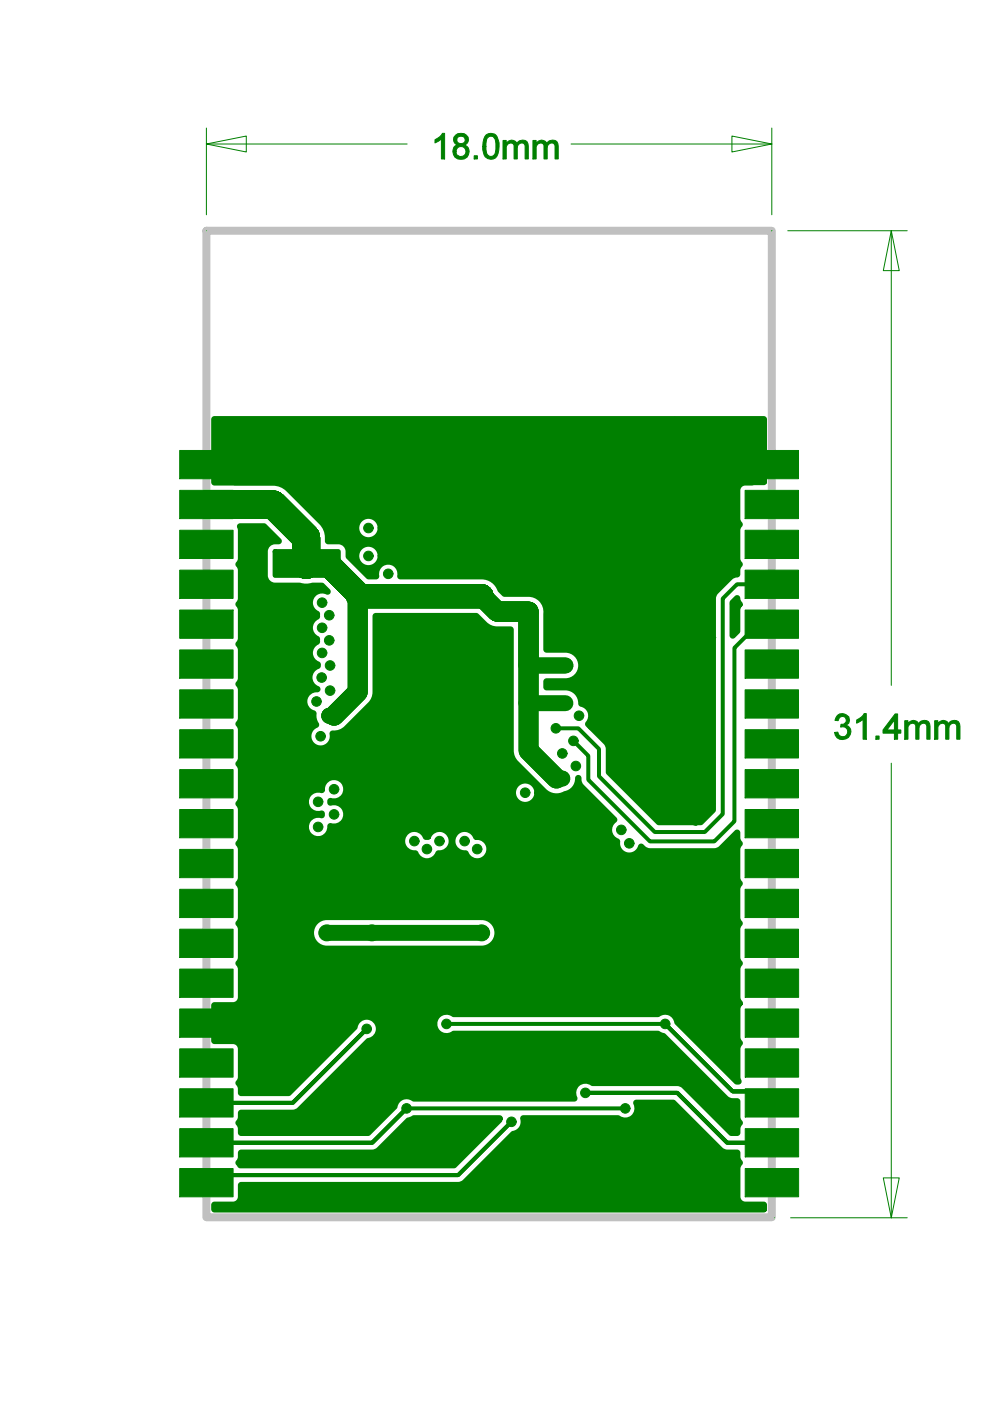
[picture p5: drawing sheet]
<svg xmlns="http://www.w3.org/2000/svg" width="210mm" height="297mm" viewBox="0 0 210 297" stroke-linecap="round" stroke-linejoin="round" font-family="sans-serif">
<defs><g id="words">
<g font-size="11.3" fill="#008000">
<text x="47.8" y="101.5" transform="rotate(-90 47.8 101.5)">J1x1</text>
<text x="47.8" y="126.9" transform="rotate(-90 47.8 126.9)">J8x1</text>
<text x="167.7" y="126.9" transform="rotate(-90 167.7 126.9)">J7x1</text>
<text x="167.7" y="186.1" transform="rotate(-90 167.7 186.1)">J30x1</text>
<text x="47.8" y="211.5" transform="rotate(-90 47.8 211.5)">J35x1</text>
<text x="47.8" y="219.9" transform="rotate(-90 47.8 219.9)">J5x1</text>
<text x="47.8" y="236.8" transform="rotate(-90 47.8 236.8)">J10x1</text>
<text x="47.8" y="253.7" transform="rotate(-90 47.8 253.7)">J16x1</text>
</g>
</g></defs>
<path d="M43.8 48.9h119.8v209.2h-119.8z" fill="none" stroke="#c0c0c0" stroke-width="1.7"/>
<path d="M45.3 88.7v13.8l12.6 .1 1.7 .3 1.4 1 7 7a5.3 5.3 0 0 1 1.4 4l2.3 .1a1.95 1.95 0 0 1 2 1.9l.1 1.2 4.2 4.2h1.9a2.45 2.45 0 0 1 2.4-3 2.45 2.45 0 0 1 2.4 3l17.4 .1a4.1 4.1 0 0 1 3.8 2.8l1.1 .9h5.1a3.6 3.6 0 0 1 3.5 4l.1 7.8 4.2 .1a3.1 3.1 0 0 1 3.1 3.1 3.1 3.1 0 0 1-3.1 3.1h-4l-.3 .3v1.2l.3 .3h4a3.2 3.2 0 0 1 3.2 3.3 2.5 2.5 0 0 1 1.4 4.2l3.8 4 .4 .6 .2 .7v5.1l10.6 10.6h9.2l2.7-2.8v-45.2l.5-.9 3-3 .7-.4 .9-.3v-.1a2.05 2.05 0 0 1 .6-2.1l-.6-1.3v-6l.2-.5 .4-.7-.4-.7-.2-.5v-6a1.44 1.44 0 0 1 1.5-1.5l3.9-.1 .3-.2v-13.3l-.3-.3zM75.7 112a2.4 2.4 0 0 1 4.8 0 2.4 2.4 0 0 1-4.8 0zM75.7 117.9a2.4 2.4 0 0 1 4.8 0 2.4 2.4 0 0 1-4.8 0zM156.1 126.7l-1 1.1v6.9l.3 .3 1.1-1.1v-4.6l.2-.5 .4-.7-.4-.7-.2-.7zM50.7 111.5l.2 .9v6l-.2 .6-.4 .6 .4 .7 .2 .6v6l-.2 .5-.4 .7 .4 .7 .2 .5v6l-.2 .6-.4 .7 .4 .6 .2 .6v6l-.2 .6-.4 .6 .4 .7 .2 .6v6l-.2 .5-.4 .7 .4 .6 .2 .6v6l-.2 .6-.4 .6 .4 .7 .2 .6v6l-.2 .5-.4 .7 .4 .7 .2 .5v6l-.2 .6-.4 .7 .4 .6 .2 .6v6l-.2 .6-.4 .6 .4 .7 .2 .5v6l-.2 .6-.4 .7 .4 .6 .2 .6v6l-.2 .6-.4 .6 .4 .7 .2 .6-.1 6.4a1.44 1.44 0 0 1-1.4 1l-4.1 .1-.1 7.7 .3 .2 4.4 .1a1.44 1.44 0 0 1 1 1.4v6l-.2 .5-.4 .7 .3 .4a2.95 2.95 0 0 1 .3 1.9l10.4 .1 14.1-14.1a2.39 2.39 0 0 1 2.5-2.1 2.39 2.39 0 0 1 2.2 2.3 2.39 2.39 0 0 1-2.1 2.5l-14.9 14.8-1 .3h-11l-.2 .2a2.05 2.05 0 0 1-.6 2.1l.3 .5a2.95 2.95 0 0 1 .3 1.9h27.1l5.8-5.7a2.43 2.43 0 0 1 4-1.6h34l.2-.2a2.42 2.42 0 0 1 .6-3 2.42 2.42 0 0 1 3.1-.1h17.9l.7 .2 .6 .4 10 10h1.4l.3-.2v-1.2l.5-.9-.5-1-.1-3.8-1.5-.1-1-.5-13.2-13.2-1.2-.5h-43.4a2.4 2.4 0 0 1-3.3-.3 2.4 2.4 0 0 1 0-3.2 2.4 2.4 0 0 1 3.3-.3h43.4a2.43 2.43 0 0 1 3.8 1.7l12.6 12.6h.6l.2-.1-.2-1v-6l.1-.6 .4-.7-.4-.6-.1-.6v-6l.1-.5 .4-.7-.4-.7-.1-.5v-6l.1-.6 .4-.7-.4-.6-.2-.6v-6l.2-.6 .4-.6-.4-.7-.2-.6v-6l.2-.5 .4-.7-.4-.6-.2-.6v-6l.2-.6 .4-.6-.3-.5a2.55 2.55 0 0 1-.3-1.9l-.1-.2-.3 .1-3.3 3.3-1 .5-14 .1-.7-.2-1-.8h-.3a2.42 2.42 0 0 1-2.9 1.8 2.42 2.42 0 0 1-1.9-2.8 2.51 2.51 0 0 1-1.6-2.1 2.51 2.51 0 0 1 1.1-2.4l-7.1-7.2-.4-.6-.2-1.2-.2-.1-.3 .3a3.2 3.2 0 0 1-2.6 3.2 3.6 3.6 0 0 1-4.2-.6l-5.9-5.9-.6-.8-.4-.8-.1-1v-25.6l-.2-.3h-2.9l-1.4-.2-.8-.5-2.1-2.1h-21.6l-.1 16.3-.3 1.4-.7 1.1-5.4 5.4-.9 .5-1.7 .2-.1 .2a2.41 2.41 0 0 1-1.7 2.9 2.41 2.41 0 0 1-3-1.7 2.41 2.41 0 0 1 1.7-3 4.5 4.5 0 0 1-.6-2.6 2.44 2.44 0 0 1-1.9-2.7 2.44 2.44 0 0 1 2.6-2.1l.1-.3a2.45 2.45 0 0 1-1.7-2.4 2.45 2.45 0 0 1 1.8-2.3v-.5a2.45 2.45 0 0 1-1.7-2.3 2.45 2.45 0 0 1 1.5-2.3v-.7l-.1-.2a2.41 2.41 0 0 1-1.4-2.3 2.41 2.41 0 0 1 1.5-2.2v-.6l-.1-.3a2.4 2.4 0 0 1-1.1-3.2 2.4 2.4 0 0 1 3.3-1l.2-.3-.1-.2-1.3-1.2h-2a4.6 4.6 0 0 1-2.8 0l-5.7-.1a1.95 1.95 0 0 1-1.4-1.9v-5.6a2.31 2.31 0 0 1 2.8-1.5l.1-.4-3.2-3.1h-5.2zM65.9 168.2a2.88 2.88 0 0 1 2.5-.5 2.48 2.48 0 0 1 1.2-2.4 2.48 2.48 0 0 1 2.7 .2 2.39 2.39 0 0 1 .6 3 2.39 2.39 0 0 1-2.9 1.1 .45 .45 0 0 0-.2 .4 .45 .45 0 0 0 .3 .4 2.38 2.38 0 0 1 3.1 2.3 2.38 2.38 0 0 1-3.2 2.2l-.1 .1a2.48 2.48 0 0 1-1.3 2.4 2.48 2.48 0 0 1-2.7-.2 2.39 2.39 0 0 1-.5-3.1 2.39 2.39 0 0 1 2.9-1 .45 .45 0 0 0 .2-.5 .45 .45 0 0 0-.4-.3 2.37 2.37 0 0 1-2.7-1.1 2.37 2.37 0 0 1 .5-3zM86.2 176.6a2.43 2.43 0 0 1 4 1h.7a2.4 2.4 0 0 1 2.8-1.6 2.4 2.4 0 0 1 1.8 2.8 2.4 2.4 0 0 1-2.7 1.9 2.45 2.45 0 0 1-2.3 1.7 2.45 2.45 0 0 1-2.3-1.7 2.41 2.41 0 0 1-2.5-1.3 2.41 2.41 0 0 1 .5-2.8zM96.9 176.6a2.43 2.43 0 0 1 3.9 1 2.4 2.4 0 0 1 2.7 2 2.4 2.4 0 0 1-1.8 2.7 2.4 2.4 0 0 1-2.8-1.6 2.41 2.41 0 0 1-2.5-1.3 2.41 2.41 0 0 1 .5-2.8zM67.3 195.3l1.3-.6h.7h32.8a3.1 3.1 0 0 1 3.2 3.1 3.1 3.1 0 0 1-3.2 3.1h-32.8a3.1 3.1 0 0 1-3-2.1 3.1 3.1 0 0 1 1-3.5zM109 168.1a2.37 2.37 0 0 1 4.7 0 2.37 2.37 0 0 1-4.7 0zM50.9 244.2v.2a2.05 2.05 0 0 1-.6 2v.2l.7 .7h45.3l9.7-9.7a.48 .48 0 0 0-.1-.7h-18.2l-1.3 .5-6.2 6.2-.9 .5zM45.3 255.3l-.1 1.1 .3 .3h116.4l.3-.3v-1l-.3-.2h-3.9a1.44 1.44 0 0 1-1.4-1.5v-5.9l.1-.6 .4-.7-.3-.4a2.95 2.95 0 0 1-.3-1.9l-2.7-.1-.6-.3-10.4-10.2h-7.9l-.2 .1a2.69 2.69 0 0 1-1 3.4 2.56 2.56 0 0 1-2.7-.2l-20.2 .1a2.59 2.59 0 0 1-2.1 3.3l-10.2 10.2-1 .5h-46.4l-.2 .3v2.4a1.44 1.44 0 0 1-1.5 1.5z" fill="#008000" stroke="#008000" stroke-width=".85"/>
<g fill="none" stroke="#008000" stroke-width=".21">
<path d="M43.8 30.5l8.4-1.7v3.4zM43.8 27.2v18.3M43.8 30.5h42.5M121.1 30.5h42.5M155.2 28.8l8.4 1.7-8.4 1.7zM163.6 27.2v18.3M43.8 48.9h.1M163.6 48.9h.1M167 48.9h25.4M189 48.9l1.7 8.5h-3.4zM189 48.9v96.4M52.3 97h.1"/>
<path d="M52.3 95h.1M52.7 99.5h.1M53.2 91.4h.1M53.3 96h.1M54.2 92.4h.1M54.2 90.4h.1M55.2 91.4h.1M56.2 95.7h.1M57.2 96.7h.1M57.2 94.7h.1M58.2 95.7h.1M59.6 91.6h.1"/>
<path d="M60.4 95.7h.1M60.6 92.6h.1M60.6 90.6h.1M61.4 96.7h.1M61.4 94.7h.1M61.6 91.6h.1M62.4 95.7h.1M64.5 95.5h.1M65.1 91.5h.1M65.5 96.5h.1M65.5 94.5h.1M66.2 92.6h.1"/>
<path d="M66.2 90.5h.1M66.5 95.5h.1M67.2 91.5h.1M68.7 95.6h.1M69.7 96.6h.1M69.7 94.6h.1M70.5 91.7h.1M70.8 95.6h.1M71.5 92.8h.1M71.5 90.7h.1M72.5 91.7h.1M72.7 95.7h.1"/>
<path d="M73.7 96.7h.1M73.7 94.7h.1M74.8 95.7h.1M75 91.7h.1M76.1 92.8h.1M76.1 90.7h.1M76.7 99.4h.1M77.1 95.4h.1M77.1 91.7h.1M77.7 98.4h.1M78.1 96.4h.1M78.1 94.3h.1"/>
<path d="M78.7 99.4h.1M79.1 95.4h.1M80.1 99.2h.1M80.5 91.7h.1M81.1 98.2h.1M81.5 92.7h.1M81.5 90.7h.1M82 95.5h.1M82.1 99.2h.1M82.6 91.7h.1M83 96.6h.1M83 94.5h.1"/>
<path d="M84 95.5h.1M85 99.2h.1M86 98.2h.1M86.2 91.5h.1M87.1 95.7h.1M87.1 99.2h.1M87.2 92.5h.1M87.2 90.5h.1M88.1 96.7h.1M88.1 94.6h.1M88.2 91.5h.1M89.1 95.7h.1"/>
<path d="M91.2 91.9h.1M91.6 99.4h.1M92.3 92.9h.1M92.3 90.9h.1M92.6 98.4h.1M92.9 95.6h.1M93.3 91.9h.1M93.6 99.4h.1M93.9 96.6h.1M93.9 94.6h.1M94.6 99.7h.1M94.9 95.6h.1"/>
<path d="M95.7 98.7h.1M96.6 91.4h.1M96.7 99.7h.1M97.1 95.3h.1M97.6 92.4h.1M97.6 90.4h.1M98.1 96.3h.1M98.1 94.3h.1M98.6 91.4h.1M99.2 95.3h.1M99.2 98.7h.1M100.2 99.7h.1"/>
<path d="M100.2 97.7h.1M101.3 98.7h.1M102 91.4h.1M102.9 95.3h.1M103 92.4h.1M103 90.4h.1M103.9 96.4h.1M103.9 94.3h.1M104 91.4h.1M104.9 95.3h.1M107.4 91.2h.1M108.4 95.2h.1"/>
<path d="M108.4 92.2h.1M108.4 90.2h.1M109.4 96.2h.1M109.4 94.2h.1M109.4 91.2h.1M110.4 95.2h.1M111.6 91.2h.1M112.6 92.2h.1M112.6 90.2h.1M112.9 94.9h.1M113.6 91.2h.1M113.9 95.9h.1"/>
<path d="M113.9 93.9h.1M114.9 94.9h.1M115.4 91.3h.1M116.4 92.3h.1M116.4 90.3h.1M117.5 91.3h.1M117.6 95.1h.1M118.6 96.1h.1M118.6 94.1h.1M119.7 95.1h.1M120.7 91.6h.1M121.7 92.6h.1"/>
<path d="M121.7 90.6h.1M122 95.1h.1M122.7 91.6h.1M123 96.2h.1M123 94.1h.1M124 95.1h.1M126.1 92.4h.1M127.1 93.4h.1M127.1 91.4h.1M128.1 92.4h.1M132.8 99.4h.1M133.8 98.4h.1"/>
<path d="M134.8 99.4h.1M136 91.3h.1M136.6 95.9h.1M137 92.3h.1M137 90.3h.1M137.6 96.9h.1M137.6 94.9h.1M137.8 99h.1M138 91.3h.1M138.6 95.9h.1M138.8 93.6h.1M138.9 98h.1"/>
<path d="M139.8 94.6h.1M139.8 92.6h.1M139.9 99h.1M140.8 93.6h.1M141.7 89.8h.1M143 91.2h.1M143 88.5h.1M144.3 89.8h.1M145.3 90.2h.1M146.6 91.5h.1M146.6 88.9h.1M147.9 90.2h.1"/>
<path d="M149.1 90.1h.1M150.5 91.4h.1M150.5 88.7h.1M151.8 90.1h.1M154.9 90.5h.1M156 91.5h.1M156 89.5h.1M157 90.5h.1M52.7 101.6h.1M53.8 100.6h.1M77.7 100.4h.1M78.6 103.2h.1"/>
<path d="M79.7 104.2h.1M79.7 102.2h.1M80.7 103.2h.1M81.1 100.3h.1M82.3 105.7h.1M82.5 102h.1M83.3 106.8h.1M83.3 104.7h.1M83.6 103.1h.1M83.6 101h.1M84.3 105.7h.1M84.6 102h.1"/>
<path d="M86 104.5h.1M86 100.2h.1M87 105.5h.1M87 103.5h.1M88 104.5h.1M88.5 101.6h.1M89.5 102.6h.1M89.5 100.6h.1M90.1 104.7h.1M90.5 101.6h.1M91.1 105.7h.1M91.1 103.6h.1"/>
<path d="M92.2 104.7h.1M92.6 100.4h.1M93.9 103.7h.1M94.6 107.7h.1M95 104.7h.1M95 102.7h.1M95.6 108.7h.1M95.6 106.6h.1M95.7 100.7h.1M96 103.7h.1M96.6 107.7h.1M97.6 110h.1"/>
<path d="M98.6 111h.1M98.6 109h.1M98.7 106.4h.1M99.6 110h.1M99.7 107.4h.1M99.7 105.4h.1M100.7 116.2h.1M100.7 119.9h.1M100.7 106.4h.1M100.8 112.1h.1M100.8 108.8h.1M101.7 117.2h.1"/>
<path d="M101.7 115.1h.1M101.7 118.8h.1M101.8 113.1h.1M101.8 111h.1M101.9 109.9h.1M101.9 107.8h.1M102.7 116.2h.1M102.7 119.9h.1M102.8 112.1h.1M102.9 108.8h.1M109.9 111.4h.1M110.1 104.8h.1"/>
<path d="M110.1 108.2h.1M110.2 114.8h.1M110.4 117.9h.1M111 112.4h.1M111 110.4h.1M111.1 105.9h.1M111.1 103.8h.1M111.2 109.2h.1M111.2 107.2h.1M111.2 115.8h.1M111.2 113.8h.1M111.4 118.9h.1"/>
<path d="M111.4 116.9h.1M112 111.4h.1M112 102.5h.1M112.1 104.8h.1M112.2 108.2h.1M112.2 114.8h.1M112.5 117.9h.1M113.1 103.5h.1M113.1 101.5h.1M113.8 110.4h.1M113.8 106.3h.1M114.1 102.5h.1"/>
<path d="M114.3 115.1h.1M114.8 111.4h.1M114.8 109.4h.1M114.8 107.4h.1M114.8 105.3h.1M115.4 116.1h.1M115.4 114.1h.1M115.5 119.6h.1M115.8 102.4h.1M115.8 110.4h.1M115.8 106.3h.1M116.4 115.1h.1"/>
<path d="M116.5 118.6h.1M116.8 103.4h.1M116.8 101.4h.1M117.5 119.6h.1M117.8 102.4h.1M118.7 106.5h.1M119.2 111.3h.1M119.4 115.8h.1M119.5 102.3h.1M119.8 107.5h.1M119.8 105.5h.1M120.2 112.3h.1"/>
<path d="M120.2 110.3h.1M120.5 116.8h.1M120.5 114.8h.1M120.5 103.3h.1M120.5 101.3h.1M120.8 106.5h.1M121.2 111.3h.1M121.5 115.8h.1M121.5 102.3h.1M121.9 119.4h.1M123.2 109.1h.1M123.6 103.3h.1"/>
<path d="M124.2 110.1h.1M124.2 108.1h.1M124.2 115.3h.1M124.6 104.3h.1M124.6 102.3h.1M125.2 109.1h.1M125.2 116.3h.1M125.2 114.2h.1M125.6 103.3h.1M126.1 119.8h.1M126.2 115.3h.1M126.4 106.1h.1"/>
<path d="M126.5 111.9h.1M127.1 118.8h.1M127.4 107.1h.1M127.4 105.1h.1M127.5 113h.1M127.5 110.9h.1M128.1 119.8h.1M128.4 106.1h.1M128.5 111.9h.1M128.6 115.9h.1M129.5 108.7h.1M129.6 116.9h.1"/>
<path d="M129.6 114.9h.1M130.1 112.6h.1M130.5 109.7h.1M130.5 107.6h.1M130.6 115.9h.1M131.2 113.6h.1M131.2 111.6h.1M131.5 108.7h.1M132.2 112.6h.1M132.8 119.2h.1M132.9 116.1h.1M133.8 100.4h.1"/>
<path d="M133.9 117.1h.1M133.9 115.1h.1M134 109.4h.1M134.3 112.8h.1M134.9 116.1h.1M135 110.4h.1M135 108.4h.1M135.3 113.8h.1M135.3 111.8h.1M136 109.4h.1M136.3 112.8h.1M136.8 119.6h.1"/>
<path d="M137.8 118.6h.1M138.5 114.7h.1M138.6 109.5h.1M138.8 119.6h.1M138.9 100.1h.1M139.5 115.7h.1M139.5 113.7h.1M139.6 110.5h.1M139.6 108.5h.1M140.5 114.7h.1M140.6 109.5h.1M141.9 119h.1"/>
<path d="M145.1 119.7h.1M146.1 118.7h.1M147.1 119.7h.1M154.9 119.1h.1M53 128.7h.1M53.9 125.2h.1M54.3 121.3h.1M54.9 126.3h.1M54.9 124.2h.1M55.3 122.3h.1M55.3 120.3h.1M55.9 125.2h.1"/>
<path d="M56.3 121.3h.1M56.8 138.7h.1M57.8 139.7h.1M57.8 137.7h.1M58.9 138.7h.1M84.4 139.3h.1M89.5 139.3h.1M94.5 137.1h.1M94.6 139.3h.1M99.6 139.3h.1M101.7 120.9h.1M104.7 139.3h.1"/>
<path d="M109.4 124.5h.1M110.4 125.6h.1M110.4 123.5h.1M111.4 124.5h.1M115.7 124.6h.1M116.5 120.6h.1M116.8 125.6h.1M116.8 123.6h.1M117.8 124.6h.1M119.6 124.7h.1M120.6 125.7h.1M120.6 123.7h.1"/>
<path d="M120.9 120.4h.1M121.6 124.7h.1M121.9 121.4h.1M122.9 120.4h.1M124.6 124.6h.1M125.7 125.6h.1M125.7 123.6h.1M126.7 124.6h.1M127.1 120.8h.1M128.4 123.7h.1M129.4 124.7h.1M129.4 122.7h.1"/>
<path d="M129.9 134.6h.1M130.4 123.7h.1M130.9 135.6h.1M130.9 133.5h.1M131.7 120.2h.1M131.9 134.6h.1M132.8 121.2h.1M133.8 120.2h.1M134.7 139.9h.1M135 135.7h.1M135.7 138.9h.1M136 136.8h.1"/>
<path d="M136 134.7h.1M136.7 139.9h.1M137 135.7h.1M137.5 138.4h.1M137.8 120.6h.1M138.5 139.4h.1M138.5 137.4h.1M139.5 138.4h.1M140.9 120h.1M141.9 121.1h.1M143 120h.1M146.1 120.7h.1"/>
<path d="M149.5 135.2h.1M150.4 123.4h.1M150.6 136.2h.1M150.6 134.2h.1M151.4 124.4h.1M151.4 122.4h.1M151.6 135.2h.1M152.4 123.4h.1M153.9 120.1h.1M154.9 128.1h.1M154.9 121.2h.1M54.5 141.9h.1"/>
<path d="M55.5 142.9h.1M55.5 140.9h.1M56.5 141.9h.1M81.2 150.4h.1M83.4 150.5h.1M83.4 155.6h.1M83.4 140.3h.1M83.4 145.4h.1M84.4 151.5h.1M84.4 149.5h.1M84.4 156.6h.1M84.4 154.6h.1"/>
<path d="M84.4 141.4h.1M84.4 146.4h.1M84.4 144.4h.1M84.4 159.6h.1M85.4 150.5h.1M85.4 155.6h.1M85.4 140.3h.1M85.4 145.4h.1M88.5 155.6h.1M88.5 140.3h.1M88.5 145.4h.1M88.5 150.5h.1"/>
<path d="M89.5 156.6h.1M89.5 154.6h.1M89.5 141.4h.1M89.5 146.4h.1M89.5 144.4h.1M89.5 151.5h.1M89.5 149.5h.1M89.5 159.6h.1M90.5 155.6h.1M90.5 140.3h.1M90.5 145.4h.1M90.5 150.5h.1"/>
<path d="M93.6 150.5h.1M93.6 145.4h.1M93.6 155.6h.1M93.6 140.3h.1M94.6 151.5h.1M94.6 149.5h.1M94.6 146.4h.1M94.6 144.4h.1M94.6 156.6h.1M94.6 154.6h.1M94.6 159.6h.1M94.6 141.4h.1"/>
<path d="M95.6 150.5h.1M95.6 145.4h.1M95.6 155.6h.1M95.6 140.3h.1M98.6 145.4h.1M98.6 150.5h.1M98.6 155.6h.1M98.6 140.3h.1M99.6 146.4h.1M99.6 144.4h.1M99.6 159.6h.1M99.6 151.5h.1"/>
<path d="M99.6 149.5h.1M99.6 156.6h.1M99.6 154.6h.1M99.6 141.4h.1M100.7 145.4h.1M100.7 150.5h.1M100.7 155.6h.1M100.7 140.3h.1M103.7 145.4h.1M103.7 150.5h.1M103.7 140.3h.1M103.7 155.6h.1"/>
<path d="M104.7 146.4h.1M104.7 144.4h.1M104.7 151.5h.1M104.7 149.5h.1M104.7 159.6h.1M104.7 141.4h.1M104.7 156.6h.1M104.7 154.6h.1M105.7 145.4h.1M105.7 150.5h.1M105.7 140.3h.1M105.7 155.6h.1"/>
<path d="M107.8 150.4h.1M124.6 153.7h.1M125.6 154.8h.1M125.6 152.7h.1M126.6 153.7h.1M127.6 141.9h.1M127.7 145h.1M128.6 142.9h.1M128.6 140.9h.1M128.8 146h.1M128.8 144h.1M128.9 158.5h.1"/>
<path d="M129.6 141.9h.1M129.8 145h.1M129.9 159.5h.1M129.9 157.5h.1M130.6 142.8h.1M130.9 158.5h.1M131.6 143.9h.1M131.6 141.8h.1M132.6 142.8h.1M134.1 143.1h.1M135.1 144.1h.1M135.1 142h.1"/>
<path d="M135.7 140.9h.1M136.1 143.1h.1M142.2 143.4h.1M143.2 144.4h.1M143.2 142.3h.1M143.8 154.8h.1M144.2 143.4h.1M144.8 155.8h.1M144.8 153.7h.1M145.8 154.8h.1M145.9 142.8h.1M146.9 143.8h.1"/>
<path d="M146.9 141.8h.1M148 142.8h.1M149.1 151.2h.1M149.1 147.8h.1M149.1 157.5h.1M149.1 154.6h.1M149.2 144.7h.1M150.1 152.3h.1M150.1 150.2h.1M150.1 148.8h.1M150.1 146.8h.1M150.2 158.5h.1"/>
<path d="M150.2 156.5h.1M150.2 155.6h.1M150.2 153.6h.1M150.2 145.7h.1M150.2 143.7h.1M150.4 159.6h.1M151.1 151.2h.1M151.1 147.8h.1M151.2 157.5h.1M151.2 154.6h.1M151.2 144.7h.1M60.2 161.8h.1"/>
<path d="M61.3 162.8h.1M61.3 160.8h.1M62.3 161.8h.1M63.1 178.3h.1M64.1 179.3h.1M64.1 177.3h.1M65.1 178.3h.1M68.9 178.9h.1M69.9 179.9h.1M69.9 177.8h.1M70.9 178.9h.1M83.4 160.6h.1"/>
<path d="M84.4 161.7h.1M85.4 160.6h.1M88.5 160.6h.1M89.5 161.7h.1M90.5 160.6h.1M93.6 160.6h.1M94.5 163.7h.1M94.6 161.7h.1M95.6 160.6h.1M98.6 160.6h.1M99.6 161.7h.1M100.7 160.6h.1"/>
<path d="M103.7 160.6h.1M104.7 161.7h.1M105.7 160.6h.1M113.3 170.5h.1M114.3 171.5h.1M114.3 169.5h.1M115.3 170.5h.1M122.3 168h.1M123.3 169h.1M123.3 167h.1M124.3 168h.1M128.9 161.6h.1"/>
<path d="M129.9 162.6h.1M129.9 160.6h.1M130.9 161.6h.1M131.2 165.9h.1M132.2 166.9h.1M132.2 164.9h.1M133.2 165.9h.1M133.5 168.3h.1M134.5 169.3h.1M134.5 167.3h.1M135.4 166.4h.1M135.5 168.3h.1"/>
<path d="M135.9 170.3h.1M136.4 167.4h.1M136.4 165.4h.1M136.9 171.3h.1M136.9 169.3h.1M137.5 166.4h.1M137.9 170.3h.1M139.5 173.8h.1M140.5 174.8h.1M140.5 172.8h.1M141.5 173.8h.1M142.9 173.7h.1"/>
<path d="M143.9 174.7h.1M143.9 172.7h.1M144.9 173.7h.1M146.4 173.9h.1M147.5 175h.1M147.5 172.9h.1M148.5 173.9h.1M148.6 166.7h.1M149.3 163.6h.1M149.4 160.7h.1M149.4 170.4h.1M149.6 167.7h.1"/>
<path d="M149.6 165.6h.1M150.4 164.6h.1M150.4 162.6h.1M150.4 161.7h.1M150.4 171.4h.1M150.4 169.4h.1M150.6 166.7h.1M151.4 163.6h.1M151.4 160.7h.1M151.5 170.4h.1M189 161.8v96.4M51.2 187.5h.1"/>
<path d="M51.2 196h.1M52.2 188.5h.1M52.2 186.5h.1M52.2 197h.1M52.2 195h.1M53.2 187.5h.1M53.2 196h.1M57.2 199.7h.1M62.9 196.9h.1M62.9 191.8h.1M63.9 197.9h.1M63.9 195.9h.1"/>
<path d="M64 192.8h.1M64 190.8h.1M64.9 196.9h.1M65 191.8h.1M65.5 194.5h.1M65.7 181.3h.1M66.5 195.5h.1M66.5 193.5h.1M66.7 182.3h.1M66.7 180.3h.1M67.5 194.5h.1M67.7 181.3h.1"/>
<path d="M69.1 192h.1M70.1 193h.1M70.1 191h.1M71.1 192h.1M96.6 188.6h.1M96.9 193.3h.1M97.6 189.7h.1M97.6 187.6h.1M97.9 194.3h.1M97.9 192.3h.1M98.6 188.6h.1M98.9 193.3h.1"/>
<path d="M100.7 192.2h.1M101.7 193.2h.1M101.7 191.2h.1M102.7 192.2h.1M135.8 183.3h.1M136.8 184.3h.1M136.8 182.2h.1M137.9 183.3h.1M144.5 183.3h.1M145.5 184.3h.1M145.5 182.3h.1M145.8 196.2h.1"/>
<path d="M146.2 192h.1M146.5 183.3h.1M146.7 187.3h.1M146.8 197.3h.1M146.8 195.2h.1M147.2 193h.1M147.2 191h.1M147.8 188.3h.1M147.8 186.3h.1M147.8 196.2h.1M148.3 192h.1M148.8 187.3h.1"/>
<path d="M150.1 194.6h.1M150.4 183.9h.1M150.4 189.9h.1M151.1 195.6h.1M151.1 193.6h.1M151.4 184.9h.1M151.4 182.9h.1M151.4 190.9h.1M151.4 188.9h.1M152.2 194.6h.1M152.4 183.9h.1M152.4 189.9h.1"/>
<path d="M153.6 196.2h.1M153.6 191.7h.1M153.8 187.8h.1M154.1 183.6h.1M154.6 197.2h.1M154.6 195.2h.1M154.7 192.7h.1M154.7 190.7h.1M154.8 188.9h.1M154.8 186.8h.1M155.1 184.7h.1M155.1 182.6h.1"/>
<path d="M155.6 196.2h.1M155.7 191.7h.1M52.4 214h.1M52.4 212h.1M52.5 205.3h.1M52.5 203.3h.1M52.6 219.8h.1M52.6 210.4h.1M52.6 208.4h.1M53.4 213h.1M53.6 204.3h.1M53.6 209.4h.1"/>
<path d="M55 209.1h.1M55.5 217.6h.1M56.1 210.1h.1M56.1 208.1h.1M56.1 205.1h.1M56.2 200.7h.1M56.5 218.7h.1M56.5 216.6h.1M57.1 209.1h.1M57.1 206.2h.1M57.1 204.1h.1M57.2 201.7h.1"/>
<path d="M57.5 217.6h.1M58.1 205.1h.1M58.2 200.7h.1M58.5 214.2h.1M59.5 215.2h.1M59.5 213.2h.1M60.5 214.2h.1M60.7 219.9h.1M61.7 218.8h.1M62.7 219.9h.1M62.9 205.8h.1M63.1 215.3h.1"/>
<path d="M63.1 210.7h.1M63.2 201.2h.1M63.9 206.8h.1M63.9 204.8h.1M64.1 216.3h.1M64.1 214.3h.1M64.1 211.7h.1M64.1 209.7h.1M64.2 202.3h.1M64.2 200.2h.1M64.9 205.8h.1M65.1 215.3h.1"/>
<path d="M65.1 210.7h.1M65.2 201.2h.1M83.7 218h.1M84.7 219.1h.1M84.7 217h.1M85.7 218h.1M98.2 207.7h.1M98.9 213.5h.1M99.2 208.7h.1M99.2 206.6h.1M99.9 214.6h.1M99.9 212.5h.1"/>
<path d="M100.2 207.7h.1M100.9 213.5h.1M101.7 210.3h.1M102.7 211.4h.1M102.7 209.3h.1M103.7 210.3h.1M106.6 204.7h.1M107.6 205.7h.1M107.6 203.6h.1M108.6 204.7h.1M109.9 202.9h.1M110.9 204h.1"/>
<path d="M110.9 201.9h.1M111.9 202.9h.1M112.6 214h.1M112.8 210.8h.1M113.7 215h.1M113.7 213h.1M113.8 211.9h.1M113.8 209.8h.1M114.1 219.8h.1M114.7 214h.1M114.8 210.8h.1M116.6 208.3h.1"/>
<path d="M117.2 213.8h.1M117.6 209.3h.1M117.6 207.3h.1M118.2 214.8h.1M118.2 212.8h.1M118.6 208.3h.1M119 219.8h.1M119.1 211.2h.1M119.3 213.8h.1M120.2 212.2h.1M120.2 210.2h.1M121.2 211.2h.1"/>
<path d="M126.3 211.4h.1M127.3 212.4h.1M127.3 210.3h.1M128.3 211.4h.1M128.5 214h.1M129.5 215h.1M129.5 213h.1M130.5 214h.1M144.9 216.2h.1M145.9 217.2h.1M145.9 215.2h.1M146.9 216.2h.1"/>
<path d="M147.9 218.9h.1M148.9 219.9h.1M148.9 217.8h.1M149.9 218.9h.1M153.9 212.4h.1M154.9 213.4h.1M154.9 211.4h.1M155.9 212.4h.1M51.7 226.2h.1M52.6 221.8h.1M52.6 231.1h.1M52.6 229.1h.1"/>
<path d="M52.6 239h.1M52.6 236.9h.1M52.7 227.2h.1M52.7 225.2h.1M53.6 220.8h.1M53.6 230.1h.1M53.6 238h.1M53.7 226.2h.1M56.9 222.5h.1M57.9 223.5h.1M57.9 221.5h.1M58.9 222.5h.1"/>
<path d="M61.7 220.9h.1M62.8 237.9h.1M63.9 238.9h.1M63.9 236.9h.1M64.9 237.9h.1M72.3 236h.1M72.9 231.7h.1M73.3 237h.1M73.3 234.9h.1M73.9 232.7h.1M73.9 230.6h.1M74.3 236h.1"/>
<path d="M74.9 231.7h.1M75.7 235.2h.1M75.7 228.3h.1M76.7 236.2h.1M76.7 234.1h.1M76.7 229.3h.1M76.7 227.2h.1M76.8 223.3h.1M77.7 235.2h.1M77.7 228.3h.1M77.8 224.4h.1M77.8 222.3h.1"/>
<path d="M78.8 223.3h.1M79.3 230.5h.1M80.3 231.5h.1M80.3 229.4h.1M81.3 230.5h.1M81.6 225.8h.1M82.6 226.8h.1M82.6 224.7h.1M83.6 225.8h.1M85.7 228.9h.1M85.8 224.4h.1M86.7 229.9h.1"/>
<path d="M86.7 227.8h.1M86.8 225.5h.1M86.8 223.4h.1M87.7 228.9h.1M87.8 224.4h.1M90.1 238.2h.1M91.1 239.2h.1M91.1 237.2h.1M92.1 238.2h.1M94.4 226.7h.1M95.4 227.7h.1M95.4 225.6h.1"/>
<path d="M96.4 226.7h.1M96.9 224.1h.1M96.9 229.2h.1M97.9 225.2h.1M97.9 223.1h.1M97.9 230.2h.1M97.9 228.1h.1M98.4 238.3h.1M98.9 224.1h.1M98.9 229.2h.1M99.4 239.4h.1M99.4 237.3h.1"/>
<path d="M100.4 238.3h.1M100.9 226.7h.1M101.7 221.4h.1M101.9 227.7h.1M101.9 225.6h.1M102.2 238.6h.1M102.7 222.4h.1M102.7 220.4h.1M102.9 226.7h.1M103.2 239.6h.1M103.2 237.5h.1M103.7 221.4h.1"/>
<path d="M103.9 224.3h.1M104 228.6h.1M104.2 238.6h.1M104.9 225.4h.1M104.9 223.3h.1M105 229.6h.1M105 227.5h.1M106 224.3h.1M106.1 228.6h.1M110.9 224.1h.1M111.7 228.4h.1M111.9 225.1h.1"/>
<path d="M111.9 223.1h.1M112.7 229.4h.1M112.7 227.4h.1M112.9 224.1h.1M113.1 220.8h.1M113.7 228.4h.1M114.1 221.8h.1M115.1 220.8h.1M115.2 224.4h.1M115.7 228.4h.1M116.2 225.4h.1M116.2 223.3h.1"/>
<path d="M116.7 229.4h.1M116.7 227.4h.1M117.2 224.4h.1M117.7 228.4h.1M118 220.9h.1M119 221.9h.1M119.8 224.2h.1M119.8 228.4h.1M120 220.9h.1M120.8 225.2h.1M120.8 223.2h.1M120.9 229.5h.1"/>
<path d="M120.9 227.4h.1M121.8 224.2h.1M121.9 228.4h.1M127.6 225.9h.1M128.5 221.6h.1M128.6 226.9h.1M128.6 224.8h.1M129.6 222.7h.1M129.6 220.6h.1M129.6 225.9h.1M130.6 228.8h.1M130.6 221.6h.1"/>
<path d="M131.2 223.7h.1M131.6 229.8h.1M131.6 227.7h.1M132.2 224.8h.1M132.2 222.7h.1M132.6 228.8h.1M133.2 223.7h.1M133.5 225.9h.1M134.6 226.9h.1M134.6 224.9h.1M135.6 225.9h.1M136.4 228.7h.1"/>
<path d="M137.1 234.7h.1M137.4 229.7h.1M137.4 227.7h.1M138.1 235.8h.1M138.1 233.7h.1M138.4 228.7h.1M139.1 234.7h.1M139.3 221.7h.1M140.4 222.7h.1M140.4 220.7h.1M141.4 221.7h.1M142.4 235.8h.1"/>
<path d="M143 225.6h.1M143.4 236.8h.1M143.4 234.8h.1M144.1 226.6h.1M144.1 224.6h.1M144.5 235.8h.1M145.1 225.6h.1M146.7 229.1h.1M147.7 230.1h.1M147.7 228.1h.1M148.8 229.1h.1M150.9 233.3h.1"/>
<path d="M151.3 221.4h.1M151.9 234.3h.1M151.9 232.3h.1M152.4 222.4h.1M152.4 220.4h.1M152.9 233.3h.1M153.4 221.4h.1M153.8 237h.1M154 224.5h.1M154.9 238h.1M154.9 236h.1M155 225.5h.1"/>
<path d="M155 223.5h.1M155.9 237h.1M156.1 224.5h.1M52.5 255h.1M52.5 252.9h.1M52.6 246.9h.1M52.6 244.9h.1M53.5 254h.1M53.6 245.9h.1M56.4 254.2h.1M57.4 255.2h.1M57.4 253.1h.1"/>
<path d="M58.4 254.2h.1M61.4 254.2h.1M62.4 255.2h.1M62.4 253.2h.1M63.5 254.2h.1M67.2 254.5h.1M68.2 255.6h.1M68.2 253.5h.1M69.3 254.5h.1M72.7 255.1h.1M73.7 256.1h.1M73.7 254.1h.1"/>
<path d="M74.7 255.1h.1M79.1 254.9h.1M80.1 255.9h.1M80.1 253.9h.1M81.1 254.9h.1M86 254.9h.1M87 255.9h.1M87 253.9h.1M88 254.9h.1M91.1 254.6h.1M92.1 255.6h.1M92.1 253.6h.1"/>
<path d="M93.1 254.6h.1M97.3 254.6h.1M97.9 242.2h.1M98.4 255.6h.1M98.4 253.6h.1M99 243.2h.1M99 241.2h.1M99.4 254.6h.1M100 242.2h.1M101.9 248.6h.1M102.7 253.5h.1M102.9 249.6h.1"/>
<path d="M102.9 247.6h.1M103.7 254.5h.1M103.7 252.5h.1M103.9 248.6h.1M104.7 253.5h.1M105.7 244.9h.1M106.1 250.5h.1M106.7 245.9h.1M106.7 243.9h.1M107.1 251.5h.1M107.1 249.5h.1M107.8 244.9h.1"/>
<path d="M108.2 250.5h.1M108.5 241.3h.1M109.5 242.3h.1M109.5 240.2h.1M109.6 247.2h.1M110.6 241.3h.1M110.6 248.2h.1M110.6 246.2h.1M111 255.3h.1M111.7 247.2h.1M112 256.3h.1M112 254.2h.1"/>
<path d="M113 255.3h.1M115.7 254.6h.1M116.7 255.6h.1M116.7 253.6h.1M117.8 254.6h.1M121.1 254.6h.1M122.1 255.6h.1M122.1 253.6h.1M123.1 254.6h.1M128.1 254.6h.1M129.2 255.6h.1M129.2 253.6h.1"/>
<path d="M130.2 254.6h.1M133.6 254.5h.1M134.7 255.5h.1M134.7 253.5h.1M135.7 254.5h.1M136.2 250.4h.1M137.2 251.4h.1M137.2 249.4h.1M138.2 250.4h.1M141.3 254.8h.1M142.4 255.8h.1M142.4 253.8h.1"/>
<path d="M143.4 254.8h.1M145 249.7h.1M146 250.7h.1M146 248.7h.1M147 249.7h.1M147.8 254.8h.1M148.8 255.8h.1M148.8 253.8h.1M149.8 254.8h.1M152.8 254.6h.1M153.8 255.6h.1M153.8 253.6h.1"/>
<path d="M154.8 254.6h.1M164.2 258.2h.1M167.6 258.2h24.8M187.3 249.7h3.4l-1.7 8.5z"/>
</g>
<path d="M58.3 116.9h13.4v5.1h-13.4z" fill="#008000" stroke="#008000" stroke-width="1"/>
<path d="M163.6 132.3h-2.9l-5 5.1v36.7l-4.2 4.3h-13.7l-13.1-13.1v-5.1l-3.1-3.1M163.6 123.9h-7.3l-3.1 3v45.7l-3.8 3.8h-10.6l-11.8-11.8v-5.8l-4.4-4.4h-4.7M77.7 218.1l-15.6 15.7h-18.3M94.7 217.1h46.3l14.3 14.3h5.9l2.5 2.4M108.4 237.8l-11.3 11.4h-51.7l-1.6 1.6M124.1 231.7h19.5l10.6 10.6h9.5M132.6 235h-46.4l-7.3 7.3h-35.1" fill="none" stroke="#008000" stroke-width=".85"/>
<path d="M69.8 151.8h1M112.1 141.1h7.8M112.1 149.1h7.8M118 165.1h1.2M69.3 197.8h32.8" fill="none" stroke="#008000" stroke-width="3.4"/>
<path d="M43.8 107h14.1l7 7v5.8" fill="none" stroke="#008000" stroke-width="5.9"/>
<path d="M69.8 119.8l6.4 6.4v.2h25.9h-26.3h.4v-.2zM69.8 119.8l6.4 6.4v.2" fill="none" stroke="#008000" stroke-width="5.1"/>
<path d="M75.8 126.4v20.3l-5 5.1M112.1 129.7h-6.7l-3.3-3.3 3.3 3.3h6.7v29.4l5.9 6" fill="none" stroke="#008000" stroke-width="4.2"/>
<g fill="#008000" stroke="#008000" stroke-width=".21">
<path d="M38.1 129.3h11.3v6h-11.3z"/>
<path d="M158 137.8h11.3v6h-11.3z"/>
<path d="M38.1 239.3h11.3v6h-11.3z"/>
<path d="M38.1 137.8h11.3v6h-11.3z"/>
<path d="M158 146.3h11.3v6h-11.3z"/>
<path d="M38.1 146.3h11.3v6h-11.3z"/>
<path d="M158 154.7h11.3v6h-11.3z"/>
<path d="M158 247.8h11.3v5.9h-11.3z"/>
<path d="M158 104h11.3v6h-11.3z"/>
<path d="M38.1 154.7h11.3v6h-11.3z"/>
<path d="M158 163.2h11.3v6h-11.3z"/>
<path d="M158 239.3h11.3v6h-11.3z"/>
<path d="M38.1 163.2h11.3v6h-11.3z"/>
<path d="M158 188.5h11.3v6h-11.3z"/>
<path d="M158 230.8h11.3v6h-11.3z"/>
<path d="M38.1 171.6h11.3v6h-11.3z"/>
<path d="M158 171.6h11.3v6h-11.3z"/>
<path d="M158 95.5h11.3v6h-11.3z"/>
<path d="M38.1 180.1h11.3v6h-11.3z"/>
<path d="M38.1 104h11.3v6h-11.3z"/>
<path d="M38.1 188.5h11.3v6h-11.3z"/>
<path d="M158 197h11.3v6h-11.3z"/>
<path d="M38.1 197h11.3v6h-11.3z"/>
<path d="M158 205.5h11.3v6h-11.3z"/>
<path d="M158 213.9h11.3v6h-11.3z"/>
<path d="M38.1 222.4h11.3v6h-11.3z"/>
<path d="M158 222.4h11.3v6h-11.3z"/>
<path d="M158 112.4h11.3v6h-11.3z"/>
<path d="M38.1 112.4h11.3v6h-11.3z"/>
<path d="M158 129.3h11.3v6h-11.3z"/>
<path d="M81.2 137.1h26.6v26.6h-26.6z"/>
<path d="M92.2 29.6a3.1 3.1 0 0 0 1.6-1.3h.5v5.4h-.7v-4.2l-1.4 .8zM96.6 28.6a1.55 1.55 0 0 1 1.8-.3 1.55 1.55 0 0 1 .9 1.7l-.4 .5-.4 .3a1.57 1.57 0 0 1 .9 1.8 1.57 1.57 0 0 1-1.7 1.2 1.57 1.57 0 0 1-1.7-1.2 1.57 1.57 0 0 1 1-1.8 1.23 1.23 0 0 1-.4-2.2zM97.1 29.1a.85 .85 0 0 0 .1 1.1 .85 .85 0 0 0 1.1 0 .85 .85 0 0 0 .1-1.1 1.13 1.13 0 0 0-1.3 0zM96.7 32.1a1.06 1.06 0 0 0 2.1 0 1.06 1.06 0 0 0-2.1 0zM100.5 33h.7v.7h-.7zM103.1 28.6a1.65 1.65 0 0 1 2.6 1.2 4.4 4.4 0 0 1-.6 3.7 1.62 1.62 0 0 1-2.6-1.2 4.5 4.5 0 0 1 .6-3.7zM103.3 29.2a5.4 5.4 0 0 0 0 3.6 .97 .97 0 0 0 1.2 .3 .97 .97 0 0 0 .6-1v-1.6a1.38 1.38 0 0 0-1-1.6zM106.7 29.8h.6v.6a1.25 1.25 0 0 1 1.2-.7 1.25 1.25 0 0 1 1.1 .8 1.26 1.26 0 0 1 1.4-.8 1.26 1.26 0 0 1 1 1.3v2.7h-.7v-2.4a.82 .82 0 0 0-.6-1 .82 .82 0 0 0-1 .6v2.8h-.7v-2.5a.7 .7 0 0 0-.7-.9 1.08 1.08 0 0 0-1 1.4v2h-.6zM113 29.8h.7v.6a1.25 1.25 0 0 1 1.1-.7 1.25 1.25 0 0 1 1.1 .8 1.26 1.26 0 0 1 1.5-.8 1.26 1.26 0 0 1 1 1.3v2.7h-.7v-2.4a.82 .82 0 0 0-.6-1 .82 .82 0 0 0-1 .6l-.1 2.8h-.7v-2.5a.7 .7 0 0 0-.6-.9 1.08 1.08 0 0 0-1 1.4v2h-.7z"/>
<path d="M177.6 151.7a1.56 1.56 0 0 1 2.5 1 1.03 1.03 0 0 1-.7 1.1 1.56 1.56 0 0 1 1 1.8 1.56 1.56 0 0 1-1.8 1.2 1.55 1.55 0 0 1-1.6-1.5l.6-.1a1.07 1.07 0 0 0 1.3 1 1.07 1.07 0 0 0 .8-1.4 1.07 1.07 0 0 0-1.5-.6l.1-.6a.86 .86 0 0 0 1.1-.7 .86 .86 0 0 0-.8-1 .86 .86 0 0 0-.9 .9l-.7-.1zM181.6 152.7a3.1 3.1 0 0 0 1.6-1.4h.5v5.4h-.7v-4.2l-1.4 .8zM185.7 156.1h.7v.6h-.7zM189.8 151.4h.5v3.4h.7v.6h-.7v1.3h-.7v-1.3h-2.4v-.6zM189.6 152.7l-1.5 2.1h1.5zM191.8 152.8h.7v.6a1.25 1.25 0 0 1 1.2-.7 1.25 1.25 0 0 1 1.1 .8 1.26 1.26 0 0 1 1.4-.7 1.26 1.26 0 0 1 1 1.2v2.7h-.7v-2.4a.82 .82 0 0 0-.6-1 .82 .82 0 0 0-1 .6l-.1 2.8h-.6v-2.5a.7 .7 0 0 0-.7-.9 1.08 1.08 0 0 0-1 1.4v2h-.7zM198.2 152.8h.7v.6a1.25 1.25 0 0 1 1.1-.7 1.25 1.25 0 0 1 1.1 .8 1.26 1.26 0 0 1 1.4-.7 1.26 1.26 0 0 1 1 1.2v2.7h-.6v-2.4a.82 .82 0 0 0-.6-1 .82 .82 0 0 0-1 .6l-.1 2.8h-.7v-2.5a.7 .7 0 0 0-.7-.9 1.08 1.08 0 0 0-.9 1.4v2h-.7z"/>
<circle cx="52.6" cy="238" r="1.02"/>
<circle cx="52.6" cy="245.9" r="1.02"/>
<circle cx="52.5" cy="254" r="1.02"/>
<circle cx="87" cy="254.9" r="1.02"/>
<circle cx="80.1" cy="254.9" r="1.02"/>
<circle cx="57.4" cy="254.2" r="1.02"/>
<circle cx="73.7" cy="255.1" r="1.02"/>
<circle cx="63.9" cy="237.9" r="1.02"/>
<circle cx="62.4" cy="254.2" r="1.02"/>
<circle cx="68.2" cy="254.5" r="1.02"/>
<circle cx="122.1" cy="254.6" r="1.02"/>
<circle cx="109.5" cy="241.3" r="1.02"/>
<circle cx="106.7" cy="244.9" r="1.02"/>
<circle cx="102.9" cy="248.6" r="1.02"/>
<circle cx="107.1" cy="250.5" r="1.02"/>
<circle cx="92.1" cy="254.6" r="1.02"/>
<circle cx="110.6" cy="247.2" r="1.02"/>
<circle cx="112" cy="255.3" r="1.02"/>
<circle cx="103.2" cy="238.6" r="1.02"/>
<circle cx="116.7" cy="254.6" r="1.02"/>
<circle cx="91.1" cy="238.2" r="1.02"/>
<circle cx="98.4" cy="254.6" r="1.02"/>
<circle cx="103.7" cy="253.5" r="1.02"/>
<circle cx="108.4" cy="237.8" r="1.02"/>
<circle cx="99" cy="242.2" r="1.02"/>
<circle cx="99.4" cy="238.3" r="1.02"/>
<circle cx="146" cy="249.7" r="1.02"/>
<circle cx="142.4" cy="254.8" r="1.02"/>
<circle cx="148.8" cy="254.8" r="1.02"/>
<circle cx="153.8" cy="254.6" r="1.02"/>
<circle cx="129.2" cy="254.6" r="1.02"/>
<circle cx="137.2" cy="250.4" r="1.02"/>
<circle cx="134.7" cy="254.5" r="1.02"/>
<circle cx="52.7" cy="226.2" r="1.02"/>
<circle cx="52.6" cy="230.1" r="1.02"/>
<circle cx="52.6" cy="220.8" r="1.02"/>
<circle cx="52.4" cy="213" r="1.02"/>
<circle cx="52.6" cy="209.4" r="1.02"/>
<circle cx="52.5" cy="204.3" r="1.02"/>
<circle cx="86.2" cy="235" r="1.02"/>
<circle cx="77.7" cy="218.1" r="1.02"/>
<circle cx="57.9" cy="222.5" r="1.02"/>
<circle cx="61.7" cy="219.9" r="1.02"/>
<circle cx="64.1" cy="215.3" r="1.02"/>
<circle cx="64.1" cy="210.7" r="1.02"/>
<circle cx="63.9" cy="205.8" r="1.02"/>
<circle cx="59.5" cy="214.2" r="1.02"/>
<circle cx="77.8" cy="223.3" r="1.02"/>
<circle cx="73.3" cy="236" r="1.02"/>
<circle cx="73.9" cy="231.7" r="1.02"/>
<circle cx="56.5" cy="217.6" r="1.02"/>
<circle cx="76.7" cy="235.2" r="1.02"/>
<circle cx="84.7" cy="218" r="1.02"/>
<circle cx="76.7" cy="228.3" r="1.02"/>
<circle cx="82.6" cy="225.7" r="1.02"/>
<circle cx="80.3" cy="230.5" r="1.02"/>
<circle cx="86.7" cy="228.9" r="1.02"/>
<circle cx="86.8" cy="224.4" r="1.02"/>
<circle cx="56.1" cy="209.1" r="1.02"/>
<circle cx="57.1" cy="205.1" r="1.02"/>
<circle cx="94.7" cy="217.1" r="1.02"/>
<circle cx="114.1" cy="220.8" r="1.02"/>
<circle cx="119" cy="220.9" r="1.02"/>
<circle cx="112.7" cy="228.4" r="1.02"/>
<circle cx="99.9" cy="213.5" r="1.02"/>
<circle cx="116.7" cy="228.4" r="1.02"/>
<circle cx="99.2" cy="207.7" r="1.02"/>
<circle cx="120.9" cy="228.4" r="1.02"/>
<circle cx="102.7" cy="210.3" r="1.02"/>
<circle cx="120.8" cy="224.2" r="1.02"/>
<circle cx="102.7" cy="221.4" r="1.02"/>
<circle cx="116.2" cy="224.4" r="1.02"/>
<circle cx="111.9" cy="224.1" r="1.02"/>
<circle cx="105" cy="228.6" r="1.02"/>
<circle cx="104.9" cy="224.3" r="1.02"/>
<circle cx="107.6" cy="204.7" r="1.02"/>
<circle cx="101.9" cy="226.7" r="1.02"/>
<circle cx="113.8" cy="210.8" r="1.02"/>
<circle cx="97.9" cy="224.1" r="1.02"/>
<circle cx="113.7" cy="214" r="1.02"/>
<circle cx="97.9" cy="229.2" r="1.02"/>
<circle cx="118.2" cy="213.8" r="1.02"/>
<circle cx="95.4" cy="226.7" r="1.02"/>
<circle cx="120.2" cy="211.2" r="1.02"/>
<circle cx="117.6" cy="208.3" r="1.02"/>
<circle cx="132.6" cy="235" r="1.02"/>
<circle cx="124.1" cy="231.7" r="1.02"/>
<circle cx="141" cy="217.1" r="1.02"/>
<circle cx="138.1" cy="234.7" r="1.02"/>
<circle cx="155" cy="224.5" r="1.02"/>
<circle cx="152.4" cy="221.4" r="1.02"/>
<circle cx="140.4" cy="221.7" r="1.02"/>
<circle cx="148.9" cy="218.9" r="1.02"/>
<circle cx="144.1" cy="225.6" r="1.02"/>
<circle cx="154.9" cy="212.4" r="1.02"/>
<circle cx="145.9" cy="216.2" r="1.02"/>
<circle cx="147.7" cy="229.1" r="1.02"/>
<circle cx="154.9" cy="237" r="1.02"/>
<circle cx="143.4" cy="235.8" r="1.02"/>
<circle cx="151.9" cy="233.3" r="1.02"/>
<circle cx="129.6" cy="221.6" r="1.02"/>
<circle cx="134.6" cy="225.9" r="1.02"/>
<circle cx="137.4" cy="228.7" r="1.02"/>
<circle cx="131.6" cy="228.8" r="1.02"/>
<circle cx="128.6" cy="225.9" r="1.02"/>
<circle cx="132.2" cy="223.7" r="1.02"/>
<circle cx="127.3" cy="211.4" r="1.02"/>
<circle cx="129.5" cy="214" r="1.02"/>
<circle cx="52.2" cy="196" r="1.02"/>
<circle cx="52.2" cy="187.5" r="1.02"/>
<circle cx="87.9" cy="178.3" r="1.02"/>
<circle cx="64.1" cy="178.3" r="1.02"/>
<circle cx="64.2" cy="201.2" r="1.02"/>
<circle cx="69.9" cy="178.9" r="1.02"/>
<circle cx="63.9" cy="196.9" r="1.02"/>
<circle cx="66.7" cy="181.3" r="1.02"/>
<circle cx="64" cy="191.8" r="1.02"/>
<circle cx="70.1" cy="192" r="1.02"/>
<circle cx="66.5" cy="194.5" r="1.02"/>
<circle cx="57.2" cy="200.7" r="1.02"/>
<circle cx="78.9" cy="197.8" r="1.69"/>
<circle cx="69.3" cy="197.8" r="1.69"/>
<circle cx="70.8" cy="172.7" r="1.02"/>
<circle cx="67.4" cy="175.3" r="1.02"/>
<circle cx="102.1" cy="197.8" r="1.69"/>
<circle cx="90.5" cy="180" r="1.02"/>
<circle cx="98.5" cy="178.3" r="1.02"/>
<circle cx="101.2" cy="180" r="1.02"/>
<circle cx="97.6" cy="188.6" r="1.02"/>
<circle cx="110.9" cy="202.9" r="1.02"/>
<circle cx="93.2" cy="178.3" r="1.02"/>
<circle cx="97.9" cy="193.3" r="1.02"/>
<circle cx="101.7" cy="192.2" r="1.02"/>
<circle cx="114.3" cy="170.5" r="1.02"/>
<circle cx="147.5" cy="173.9" r="1.02"/>
<circle cx="151.4" cy="189.9" r="1.02"/>
<circle cx="143.9" cy="173.7" r="1.02"/>
<circle cx="151.4" cy="183.9" r="1.02"/>
<circle cx="150.4" cy="170.4" r="1.02"/>
<circle cx="151.1" cy="194.6" r="1.02"/>
<circle cx="145.5" cy="183.3" r="1.02"/>
<circle cx="147.2" cy="192" r="1.02"/>
<circle cx="140.5" cy="173.8" r="1.02"/>
<circle cx="147.8" cy="187.3" r="1.02"/>
<circle cx="154.8" cy="187.8" r="1.02"/>
<circle cx="146.8" cy="196.2" r="1.02"/>
<circle cx="154.7" cy="191.7" r="1.02"/>
<circle cx="154.6" cy="196.2" r="1.02"/>
<circle cx="136.9" cy="170.3" r="1.02"/>
<circle cx="155.1" cy="183.6" r="1.02"/>
<circle cx="136.8" cy="183.3" r="1.02"/>
<circle cx="133.4" cy="178.8" r="1.02"/>
<circle cx="131.7" cy="176" r="1.02"/>
<circle cx="55.5" cy="141.9" r="1.02"/>
<circle cx="69.8" cy="151.8" r="1.27"/>
<circle cx="61.3" cy="161.8" r="1.02"/>
<circle cx="57.8" cy="138.7" r="1.02"/>
<circle cx="89.5" cy="155.6" r="1.02"/>
<circle cx="89.5" cy="140.3" r="1.02"/>
<circle cx="89.5" cy="145.4" r="1.02"/>
<circle cx="89.5" cy="150.5" r="1.02"/>
<circle cx="89.5" cy="160.6" r="1.02"/>
<circle cx="84.4" cy="150.5" r="1.02"/>
<circle cx="84.4" cy="155.6" r="1.02"/>
<circle cx="84.4" cy="140.3" r="1.02"/>
<circle cx="84.4" cy="145.4" r="1.02"/>
<circle cx="84.4" cy="160.6" r="1.02"/>
<circle cx="70.8" cy="167.3" r="1.02"/>
<circle cx="67.4" cy="170" r="1.02"/>
<circle cx="68" cy="156.1" r="1.02"/>
<circle cx="67.1" cy="148.7" r="1.02"/>
<circle cx="68.2" cy="143.7" r="1.02"/>
<circle cx="70" cy="141.1" r="1.02"/>
<circle cx="68.3" cy="138.4" r="1.02"/>
<circle cx="70" cy="146.4" r="1.02"/>
<circle cx="119.9" cy="149.1" r="1.27"/>
<circle cx="119.2" cy="165.1" r="1.27"/>
<circle cx="123.3" cy="168" r="1.02"/>
<circle cx="94.6" cy="150.5" r="1.02"/>
<circle cx="99.6" cy="145.4" r="1.02"/>
<circle cx="94.6" cy="145.4" r="1.02"/>
<circle cx="94.6" cy="155.6" r="1.02"/>
<circle cx="99.6" cy="160.6" r="1.02"/>
<circle cx="94.6" cy="160.6" r="1.02"/>
<circle cx="104.7" cy="145.4" r="1.02"/>
<circle cx="99.6" cy="150.5" r="1.02"/>
<circle cx="104.7" cy="150.5" r="1.02"/>
<circle cx="104.7" cy="160.6" r="1.02"/>
<circle cx="99.6" cy="155.6" r="1.02"/>
<circle cx="99.6" cy="140.3" r="1.02"/>
<circle cx="104.7" cy="140.3" r="1.02"/>
<circle cx="94.6" cy="140.3" r="1.02"/>
<circle cx="104.7" cy="155.6" r="1.02"/>
<circle cx="122.8" cy="151.8" r="1.02"/>
<circle cx="117.9" cy="154.4" r="1.02"/>
<circle cx="122.1" cy="162.4" r="1.02"/>
<circle cx="121.6" cy="157.1" r="1.02"/>
<circle cx="119.2" cy="159.7" r="1.02"/>
<circle cx="111.3" cy="168.1" r="1.02"/>
<circle cx="119.9" cy="141.1" r="1.27"/>
<circle cx="125.6" cy="153.7" r="1.02"/>
<circle cx="150.4" cy="163.6" r="1.02"/>
<circle cx="129.9" cy="158.5" r="1.02"/>
<circle cx="128.6" cy="141.9" r="1.02"/>
<circle cx="129.9" cy="161.6" r="1.02"/>
<circle cx="149.6" cy="166.7" r="1.02"/>
<circle cx="135.1" cy="143.1" r="1.02"/>
<circle cx="132.2" cy="165.9" r="1.02"/>
<circle cx="135.7" cy="139.9" r="1.02"/>
<circle cx="136.4" cy="166.4" r="1.02"/>
<circle cx="134.5" cy="168.3" r="1.02"/>
<circle cx="150.4" cy="160.7" r="1.02"/>
<circle cx="150.2" cy="157.5" r="1.02"/>
<circle cx="150.2" cy="154.6" r="1.02"/>
<circle cx="144.8" cy="154.8" r="1.02"/>
<circle cx="150.1" cy="151.2" r="1.02"/>
<circle cx="146.9" cy="142.8" r="1.02"/>
<circle cx="128.8" cy="145" r="1.02"/>
<circle cx="143.2" cy="143.4" r="1.02"/>
<circle cx="150.1" cy="147.8" r="1.02"/>
<circle cx="150.2" cy="144.7" r="1.02"/>
<circle cx="138.5" cy="138.4" r="1.02"/>
<circle cx="131.6" cy="142.8" r="1.02"/>
<circle cx="52" cy="128.7" r="1.02"/>
<circle cx="55.3" cy="121.3" r="1.02"/>
<circle cx="54.9" cy="125.2" r="1.02"/>
<circle cx="59.9" cy="119.8" r="1.69"/>
<circle cx="64.9" cy="119.8" r="1.69"/>
<circle cx="79.7" cy="103.2" r="1.02"/>
<circle cx="83.3" cy="105.7" r="1.02"/>
<circle cx="87" cy="104.5" r="1.02"/>
<circle cx="69.8" cy="135.8" r="1.02"/>
<circle cx="68.3" cy="133.1" r="1.02"/>
<circle cx="69.8" cy="119.8" r="1.69"/>
<circle cx="78.1" cy="117.9" r="1.02"/>
<circle cx="69.8" cy="130.4" r="1.02"/>
<circle cx="68.3" cy="127.8" r="1.02"/>
<circle cx="82.3" cy="121.7" r="1.02"/>
<circle cx="78.1" cy="112" r="1.02"/>
<circle cx="110.4" cy="124.5" r="1.02"/>
<circle cx="112.1" cy="129.7" r="1.69"/>
<circle cx="99.7" cy="106.4" r="1.02"/>
<circle cx="120.6" cy="124.7" r="1.02"/>
<circle cx="121.9" cy="120.4" r="1.02"/>
<circle cx="120.5" cy="115.8" r="1.02"/>
<circle cx="115.4" cy="115.1" r="1.02"/>
<circle cx="120.2" cy="111.3" r="1.02"/>
<circle cx="114.8" cy="110.4" r="1.02"/>
<circle cx="119.8" cy="106.5" r="1.02"/>
<circle cx="91.1" cy="104.7" r="1.02"/>
<circle cx="114.8" cy="106.3" r="1.02"/>
<circle cx="102.1" cy="126.4" r="1.69"/>
<circle cx="116.7" cy="124.6" r="1.02"/>
<circle cx="116.5" cy="119.6" r="1.02"/>
<circle cx="111.4" cy="117.9" r="1.02"/>
<circle cx="111.2" cy="114.8" r="1.02"/>
<circle cx="111" cy="111.4" r="1.02"/>
<circle cx="111.2" cy="108.2" r="1.02"/>
<circle cx="111.1" cy="104.8" r="1.02"/>
<circle cx="113.1" cy="102.5" r="1.02"/>
<circle cx="95" cy="103.7" r="1.02"/>
<circle cx="95.6" cy="107.7" r="1.02"/>
<circle cx="98.6" cy="110" r="1.02"/>
<circle cx="101.9" cy="108.8" r="1.02"/>
<circle cx="101.8" cy="112.1" r="1.02"/>
<circle cx="101.7" cy="116.2" r="1.02"/>
<circle cx="101.7" cy="119.9" r="1.02"/>
<circle cx="130.9" cy="134.6" r="1.02"/>
<circle cx="124.6" cy="103.3" r="1.02"/>
<circle cx="127.4" cy="106.1" r="1.02"/>
<circle cx="130.5" cy="108.7" r="1.02"/>
<circle cx="135" cy="109.4" r="1.02"/>
<circle cx="139.6" cy="109.5" r="1.02"/>
<circle cx="125.7" cy="124.6" r="1.02"/>
<circle cx="125.2" cy="115.3" r="1.02"/>
<circle cx="151.4" cy="123.4" r="1.02"/>
<circle cx="127.1" cy="119.8" r="1.02"/>
<circle cx="124.2" cy="109.1" r="1.02"/>
<circle cx="154.9" cy="120.1" r="1.02"/>
<circle cx="129.4" cy="123.7" r="1.02"/>
<circle cx="127.5" cy="111.9" r="1.02"/>
<circle cx="155.9" cy="128.1" r="1.02"/>
<circle cx="131.2" cy="112.6" r="1.02"/>
<circle cx="129.6" cy="115.9" r="1.02"/>
<circle cx="133.9" cy="116.1" r="1.02"/>
<circle cx="135.3" cy="112.8" r="1.02"/>
<circle cx="139.5" cy="114.7" r="1.02"/>
<circle cx="132.8" cy="120.2" r="1.02"/>
<circle cx="137.8" cy="119.6" r="1.02"/>
<circle cx="141.9" cy="120" r="1.02"/>
<circle cx="146.1" cy="119.7" r="1.02"/>
<circle cx="150.6" cy="135.2" r="1.02"/>
<circle cx="136" cy="135.7" r="1.02"/>
<circle cx="52.3" cy="96" r="1.02"/>
<circle cx="52.7" cy="100.6" r="1.02"/>
<circle cx="54.2" cy="91.4" r="1.02"/>
<circle cx="88.1" cy="95.7" r="1.02"/>
<circle cx="61.4" cy="95.7" r="1.02"/>
<circle cx="57.2" cy="95.7" r="1.02"/>
<circle cx="65.5" cy="95.5" r="1.02"/>
<circle cx="69.7" cy="95.6" r="1.02"/>
<circle cx="73.7" cy="95.7" r="1.02"/>
<circle cx="78.1" cy="95.4" r="1.02"/>
<circle cx="83" cy="95.5" r="1.02"/>
<circle cx="60.6" cy="91.6" r="1.02"/>
<circle cx="77.7" cy="99.4" r="1.02"/>
<circle cx="66.2" cy="91.5" r="1.02"/>
<circle cx="71.5" cy="91.7" r="1.02"/>
<circle cx="81.1" cy="99.2" r="1.02"/>
<circle cx="76.1" cy="91.7" r="1.02"/>
<circle cx="83.6" cy="102" r="1.02"/>
<circle cx="86" cy="99.2" r="1.02"/>
<circle cx="81.5" cy="91.7" r="1.02"/>
<circle cx="89.5" cy="101.6" r="1.02"/>
<circle cx="87.2" cy="91.5" r="1.02"/>
<circle cx="93.9" cy="95.6" r="1.02"/>
<circle cx="116.8" cy="102.4" r="1.02"/>
<circle cx="120.5" cy="102.3" r="1.02"/>
<circle cx="123" cy="95.1" r="1.02"/>
<circle cx="118.6" cy="95.1" r="1.02"/>
<circle cx="92.6" cy="99.4" r="1.02"/>
<circle cx="121.7" cy="91.6" r="1.02"/>
<circle cx="108.4" cy="91.2" r="1.02"/>
<circle cx="116.4" cy="91.3" r="1.02"/>
<circle cx="92.3" cy="91.9" r="1.02"/>
<circle cx="112.6" cy="91.2" r="1.02"/>
<circle cx="103" cy="91.4" r="1.02"/>
<circle cx="97.6" cy="91.4" r="1.02"/>
<circle cx="113.9" cy="94.9" r="1.02"/>
<circle cx="109.4" cy="95.2" r="1.02"/>
<circle cx="103.9" cy="95.3" r="1.02"/>
<circle cx="98.1" cy="95.3" r="1.02"/>
<circle cx="100.2" cy="98.7" r="1.02"/>
<circle cx="95.7" cy="99.7" r="1.02"/>
<circle cx="150.5" cy="90.1" r="1.33"/>
<circle cx="143" cy="89.8" r="1.33"/>
<circle cx="133.8" cy="99.4" r="1.02"/>
<circle cx="138.9" cy="99" r="1.02"/>
<circle cx="137.6" cy="95.9" r="1.02"/>
<circle cx="137" cy="91.3" r="1.02"/>
<circle cx="127.1" cy="92.4" r="1.02"/>
<circle cx="156" cy="90.5" r="1.02"/>
<circle cx="139.8" cy="93.6" r="1.02"/>
<circle cx="146.6" cy="90.2" r="1.33"/>
</g>
<use href="#words"/>
</svg>
